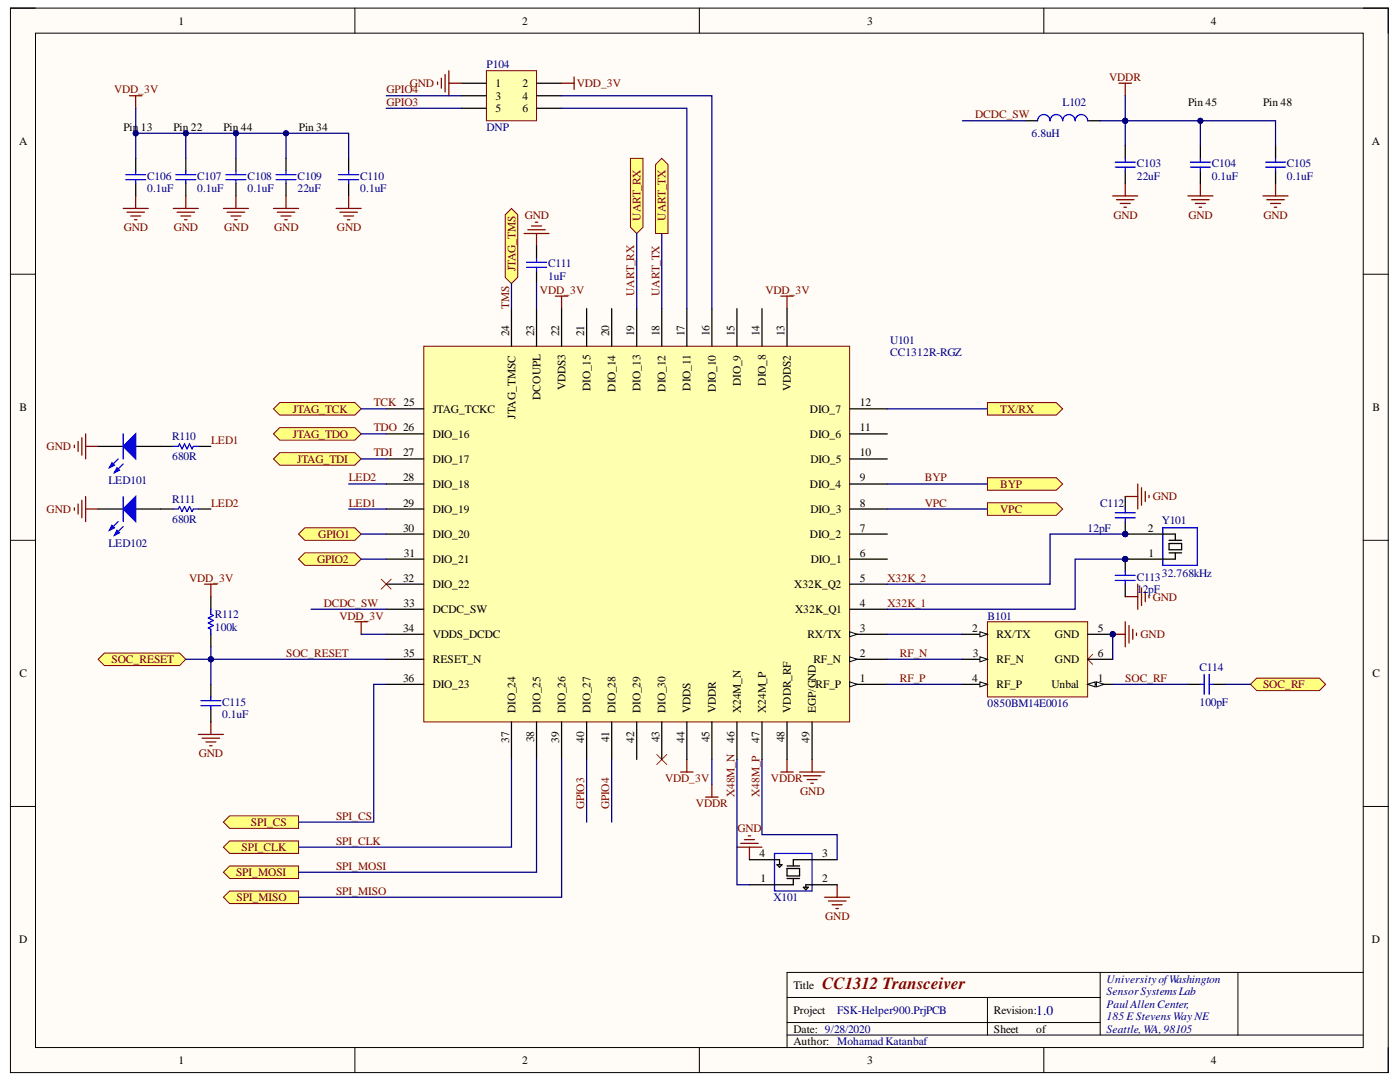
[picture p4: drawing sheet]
<svg xmlns="http://www.w3.org/2000/svg" width="279mm" height="216mm" viewBox="0 0 279 216" stroke-linecap="round" stroke-linejoin="round" font-family="sans-serif">
<defs><g id="words">
<text font-size="3.4" fill="#800000" x="164.1" y="197.3">CC1312 Transceiver</text>
<text font-size="2.7" fill="#000080" x="206.8" y="202.4">1.0</text>
<g font-size="2.3">
<text x="35.6" y="4.9">1</text>
<text x="104.2" y="4.9">2</text>
<text x="173.1" y="4.9">3</text>
<text x="241.7" y="4.9">4</text>
<text x="98.9" y="17.4">1</text>
<text x="104.3" y="17.4">2</text>
<text x="98.9" y="19.9">3</text>
<text x="98.9" y="22.4">5</text>
<text x="104.3" y="19.9">4</text>
<text x="104.3" y="22.4">6</text>
<text x="237.1" y="21.1">Pin 45</text>
<text x="252.1" y="21.1">Pin 48</text>
<text x="3.8" y="28.9">A</text>
<text x="24.6" y="26.1">Pin</text>
<text x="28.1" y="26.1">13</text>
<text x="34.6" y="26.1">Pin 22</text>
<text x="44.6" y="26.1">Pin 44</text>
<text x="59.6" y="26.1">Pin 34</text>
<text x="273.8" y="28.9">A</text>
<text x="101.6" y="67.1" transform="rotate(-90 101.6 67.1)">24</text>
<text x="106.6" y="67.1" transform="rotate(-90 106.6 67.1)">23</text>
<text x="111.6" y="67.1" transform="rotate(-90 111.6 67.1)">22</text>
<text x="116.6" y="67.1" transform="rotate(-90 116.6 67.1)">21</text>
<text x="121.6" y="67.1" transform="rotate(-90 121.6 67.1)">20</text>
<text x="126.5" y="67.1" transform="rotate(-90 126.5 67.1)">19</text>
<text x="131.6" y="67.1" transform="rotate(-90 131.6 67.1)">18</text>
<text x="136.6" y="67.1" transform="rotate(-90 136.6 67.1)">17</text>
<text x="141.6" y="67.1" transform="rotate(-90 141.6 67.1)">16</text>
<text x="146.6" y="67.1" transform="rotate(-90 146.6 67.1)">15</text>
<text x="151.6" y="67.1" transform="rotate(-90 151.6 67.1)">14</text>
<text x="156.6" y="67.1" transform="rotate(-90 156.6 67.1)">13</text>
<text x="112.8" y="77.9" transform="rotate(-90 112.8 77.9)">VDDS3</text>
<text x="137.8" y="78" transform="rotate(-90 137.8 78)">DIO_11</text>
<text x="147.9" y="77" transform="rotate(-90 147.9 77)">DIO_9</text>
<text x="152.8" y="77" transform="rotate(-90 152.8 77)">DIO_8</text>
<text x="3.9" y="82">B</text>
<text x="86.4" y="82.4">JTAG_TCKC</text>
<text x="102.9" y="83.5" transform="rotate(-90 102.9 83.5)">JTAG_TMSC</text>
<text x="107.8" y="79.8" transform="rotate(-90 107.8 79.8)">DCOUPL</text>
<text x="117.8" y="78" transform="rotate(-90 117.8 78)">DIO_15</text>
<text x="122.8" y="78.1" transform="rotate(-90 122.8 78.1)">DIO_14</text>
<text x="127.8" y="78" transform="rotate(-90 127.8 78)">DIO_13</text>
<text x="132.8" y="78.1" transform="rotate(-90 132.8 78.1)">DIO_12</text>
<text x="142.9" y="78.1" transform="rotate(-90 142.9 78.1)">DIO_10</text>
<text x="157.8" y="78" transform="rotate(-90 157.8 78)">VDDS2</text>
<text x="161.6" y="82.4">DIO_7</text>
<text x="171.6" y="81.1">12</text>
<text x="273.9" y="82">B</text>
<text x="86.4" y="87.4">DIO_16</text>
<text x="161.6" y="87.4">DIO_6</text>
<text x="171.6" y="86.1">11</text>
<text x="80.4" y="91.1">27</text>
<text x="86.4" y="92.3">DIO_17</text>
<text x="161.7" y="92.3">DIO_5</text>
<text x="171.6" y="91.1">10</text>
<text x="80.4" y="96.1">28</text>
<text x="80.4" y="101.1">29</text>
<text x="86.4" y="97.3">DIO_18</text>
<text x="161.6" y="97.3">DIO_4</text>
<text x="171.6" y="101.1">8</text>
<text x="171.6" y="96.1">9</text>
<text x="80.4" y="106.1">30</text>
<text x="86.4" y="102.3">DIO_19</text>
<text x="86.4" y="107.3">DIO_20</text>
<text x="161.6" y="107.3">DIO_2</text>
<text x="161.7" y="102.3">DIO_3</text>
<text x="171.6" y="106.1">7</text>
<text x="229.1" y="106.1">2</text>
<text x="80.6" y="111.1">31</text>
<text x="86.4" y="112.4">DIO_21</text>
<text x="161.8" y="112.4">DIO_1</text>
<text x="171.6" y="111.1">6</text>
<text x="229.2" y="111.1">1</text>
<text x="80.4" y="116.1">32</text>
<text x="86.4" y="117.4">DIO_22</text>
<text x="158.5" y="117.4">X32K_Q2</text>
<text x="171.6" y="116.1">5</text>
<text x="80.5" y="121.1">33</text>
<text x="86.4" y="122.4">DCDC_SW</text>
<text x="158.7" y="122.4">X32K_Q1</text>
<text x="171.6" y="121.1">4</text>
<text x="80.4" y="126.1">34</text>
<text x="80.5" y="131.1">35</text>
<text x="86.4" y="127.3">VDDS_DCDC</text>
<text x="161.1" y="127.3">RX/TX</text>
<text x="171.6" y="131.1">2</text>
<text x="171.6" y="126.1">3</text>
<text x="194" y="126.1">2</text>
<text x="194.1" y="131.1">3</text>
<text x="198.9" y="127.3">RX/TX</text>
<text x="210.5" y="127.3">GND</text>
<text x="219.1" y="126.1">5</text>
<text x="219.1" y="131.1">6</text>
<text x="3.9" y="135.1">C</text>
<text x="80.4" y="136.1">36</text>
<text x="86.4" y="132.3">RESET_N</text>
<text x="86.4" y="137.3">DIO_23</text>
<text x="162.3" y="132.3">RF_N</text>
<text x="162.7" y="137.3">RF_P</text>
<text x="171.6" y="136.1">1</text>
<text x="194" y="136.1">4</text>
<text x="198.9" y="132.3">RF_N</text>
<text x="198.9" y="137.3">RF_P</text>
<text x="209.9" y="137.3">Unbal</text>
<text x="210.5" y="132.3">GND</text>
<text x="219.1" y="136.1">1</text>
<text x="273.9" y="135.1">C</text>
<text x="102.9" y="142.3" transform="rotate(-90 102.9 142.3)">DIO_24</text>
<text x="107.8" y="142.3" transform="rotate(-90 107.8 142.3)">DIO_25</text>
<text x="112.8" y="142.3" transform="rotate(-90 112.8 142.3)">DIO_26</text>
<text x="117.8" y="142.3" transform="rotate(-90 117.8 142.3)">DIO_27</text>
<text x="122.8" y="142.3" transform="rotate(-90 122.8 142.3)">DIO_28</text>
<text x="127.8" y="142.3" transform="rotate(-90 127.8 142.3)">DIO_29</text>
<text x="132.8" y="142.3" transform="rotate(-90 132.8 142.3)">DIO_30</text>
<text x="137.8" y="142.3" transform="rotate(-90 137.8 142.3)">VDDS</text>
<text x="142.9" y="142.3" transform="rotate(-90 142.9 142.3)">VDDR</text>
<text x="147.9" y="142.3" transform="rotate(-90 147.9 142.3)">X24M_N</text>
<text x="152.8" y="142.3" transform="rotate(-90 152.8 142.3)">X24M_P</text>
<text x="157.8" y="142.3" transform="rotate(-90 157.8 142.3)">VDDR_RF</text>
<text x="162.8" y="142.3" transform="rotate(-90 162.8 142.3)">EGP/GND</text>
<text x="101.6" y="148.2" transform="rotate(-90 101.6 148.2)">37</text>
<text x="106.6" y="148.2" transform="rotate(-90 106.6 148.2)">38</text>
<text x="111.6" y="148.2" transform="rotate(-90 111.6 148.2)">39</text>
<text x="116.6" y="148.2" transform="rotate(-90 116.6 148.2)">40</text>
<text x="121.6" y="148.1" transform="rotate(-90 121.6 148.1)">41</text>
<text x="126.5" y="148.2" transform="rotate(-90 126.5 148.2)">42</text>
<text x="131.6" y="148.2" transform="rotate(-90 131.6 148.2)">43</text>
<text x="136.6" y="148.2" transform="rotate(-90 136.6 148.2)">44</text>
<text x="141.6" y="148.2" transform="rotate(-90 141.6 148.2)">45</text>
<text x="146.6" y="148.2" transform="rotate(-90 146.6 148.2)">46</text>
<text x="151.6" y="148.2" transform="rotate(-90 151.6 148.2)">47</text>
<text x="156.6" y="148.2" transform="rotate(-90 156.6 148.2)">48</text>
<text x="161.6" y="148.2" transform="rotate(-90 161.6 148.2)">49</text>
<text x="151.6" y="171.1">4</text>
<text x="164.1" y="171.1">3</text>
<text x="151.7" y="176.1">1</text>
<text x="164.1" y="176.1">2</text>
<text x="3.8" y="188.2">D</text>
<text x="273.8" y="188.2">D</text>
<text x="158.3" y="197.3">Title</text>
<text x="158.3" y="202.3">Project</text>
<text x="198.4" y="202.3">Revision:</text>
<text x="158.3" y="208.5">Author: MohamadKatanbaf</text>
<text x="158.3" y="206.1">Date: 9/28/2020</text>
<text x="198.4" y="206.1">Sheet</text>
<text x="206.8" y="206.1">of</text>
<text x="35.6" y="212.3">1</text>
<text x="104.2" y="212.3">2</text>
<text x="173.1" y="212.3">3</text>
<text x="241.7" y="212.3">4</text>
</g>
<g font-size="2.3" fill="#800000">
<text x="81.8" y="17.4">GND</text>
<text x="115.1" y="17.4">VDD_3V</text>
<text x="221.4" y="16.2">VDDR</text>
<text x="22.8" y="18.6">VDD_3V</text>
<text x="77.1" y="21.1">GPIO3</text>
<text x="77.1" y="18.6">GPIO4</text>
<text x="194.6" y="23.6">DCDC_SW</text>
<text x="24.7" y="46.1">GND</text>
<text x="34.7" y="46.1">GND</text>
<text x="44.7" y="46.1">GND</text>
<text x="54.7" y="46.1">GND</text>
<text x="67.2" y="46.1">GND</text>
<text x="104.7" y="43.6">GND</text>
<text x="127.8" y="44.1" transform="rotate(-90 127.8 44.1)">UART_RX</text>
<text x="132.8" y="44.1" transform="rotate(-90 132.8 44.1)">UART_TX</text>
<text x="222.2" y="43.6">GND</text>
<text x="237.2" y="43.6">GND</text>
<text x="252.2" y="43.6">GND</text>
<text x="102.9" y="54.1" transform="rotate(-90 102.9 54.1)">JTAG_TMS</text>
<text x="107.8" y="58.6">VDD_3V</text>
<text x="126.5" y="59.1" transform="rotate(-90 126.5 59.1)">UART_RX</text>
<text x="131.6" y="59.1" transform="rotate(-90 131.6 59.1)">UART_TX</text>
<text x="152.8" y="58.6">VDD_3V</text>
<text x="101.6" y="61.6" transform="rotate(-90 101.6 61.6)">TMS</text>
<text x="58.4" y="82.4">JTAG_TCK</text>
<text x="74.6" y="81.1">TCK 25</text>
<text x="199.6" y="82.4">TX/RX</text>
<text x="9.3" y="89.9">GND</text>
<text x="42.1" y="88.6">LED1</text>
<text x="58.4" y="87.4">JTAG_TDO</text>
<text x="74.6" y="86.1">TDO 26</text>
<text x="59.3" y="92.3">JTAG_TDI</text>
<text x="74.6" y="91.1">TDI</text>
<text x="42.1" y="101.1">LED2</text>
<text x="69.6" y="96.1">LED2</text>
<text x="69.6" y="101.1">LED1</text>
<text x="184.6" y="96.1">BYP</text>
<text x="184.6" y="101.1">VPC</text>
<text x="199.6" y="97.3">BYP</text>
<text x="230.1" y="99.9">GND</text>
<text x="9.3" y="102.3">GND</text>
<text x="63.5" y="107.3">GPIO1</text>
<text x="199.6" y="102.3">VPC</text>
<text x="63.3" y="112.4">GPIO2</text>
<text x="37.7" y="116.1">VDD_3V</text>
<text x="177.1" y="116.1">X32K_2</text>
<text x="230.1" y="119.8">GND</text>
<text x="64.6" y="121.1">DCDC_SW</text>
<text x="67.8" y="123.6">VDD_3V</text>
<text x="177.1" y="121.1">X32K_1</text>
<text x="57.1" y="131.1">SOC_RESET</text>
<text x="179.6" y="131.1">RF_N</text>
<text x="227.6" y="127.3">GND</text>
<text x="22.2" y="132.3">SOC_RESET</text>
<text x="179.6" y="136.1">RF_P</text>
<text x="224.6" y="136.1">SOC_RF</text>
<text x="252.1" y="137.3">SOC_RF</text>
<text x="39.7" y="151.1">GND</text>
<text x="116.6" y="161.5" transform="rotate(-90 116.6 161.5)">GPIO3</text>
<text x="121.6" y="161.5" transform="rotate(-90 121.6 161.5)">GPIO4</text>
<text x="132.7" y="156.1">VDD_3V</text>
<text x="138.9" y="161.1">VDDR</text>
<text x="146.6" y="159.1" transform="rotate(-90 146.6 159.1)">X48M_N</text>
<text x="151.6" y="159.1" transform="rotate(-90 151.6 159.1)">X48M_P</text>
<text x="153.9" y="156.1">VDDR</text>
<text x="159.7" y="158.6">GND</text>
<text x="50.1" y="164.8">SPI_CS</text>
<text x="67.1" y="163.5">SPI_CS</text>
<text x="147.2" y="166.1">GND</text>
<text x="48.2" y="169.8">SPI_CLK</text>
<text x="67.1" y="168.6">SPI_CLK</text>
<text x="67.1" y="173.6">SPI_MOSI</text>
<text x="47.1" y="174.8">SPI_MOSI</text>
<text x="47.2" y="179.8">SPI_MISO</text>
<text x="67.1" y="178.6">SPI_MISO</text>
<text x="164.7" y="183.6">GND</text>
</g>
<g font-size="2.3" fill="#000080">
<text x="97.1" y="13.6">P104</text>
<text x="212.1" y="21.1">L102</text>
<text x="97.1" y="26.1">DNP</text>
<text x="205.9" y="27.4">6.8uH</text>
<text x="29.4" y="35.9">C106</text>
<text x="39.3" y="35.9">C107</text>
<text x="49.4" y="35.9">C108</text>
<text x="59.4" y="35.9">C109</text>
<text x="71.9" y="35.9">C110</text>
<text x="226.9" y="35.9">22uF</text>
<text x="226.9" y="33.4">C103</text>
<text x="241.8" y="35.9">0.1uF</text>
<text x="241.8" y="33.4">C104</text>
<text x="256.8" y="35.9">0.1uF</text>
<text x="256.8" y="33.4">C105</text>
<text x="29.4" y="38.4">0.1uF</text>
<text x="39.3" y="38.4">0.1uF</text>
<text x="49.4" y="38.4">0.1uF</text>
<text x="59.4" y="38.4">22uF</text>
<text x="71.9" y="38.4">0.1uF</text>
<text x="109.4" y="53.4">C111</text>
<text x="109.4" y="55.9">1uF</text>
<text x="177.6" y="68.6">U101</text>
<text x="177.6" y="71.1">CC1312R-RGZ</text>
<text x="34.3" y="87.9">R110</text>
<text x="34.3" y="91.8">680R</text>
<text x="21.7" y="96.6">LED101</text>
<text x="34.3" y="100.4">R111</text>
<text x="219.6" y="101.1">C112</text>
<text x="34.3" y="104.3">680R</text>
<text x="217" y="106.1">12pF</text>
<text x="231.9" y="104.6">Y101</text>
<text x="21.7" y="109.1">LED102</text>
<text x="226.9" y="118.4">1</text>
<text x="226.9" y="115.8">C113</text>
<text x="228" y="118.4">2pF</text>
<text x="231.9" y="115.1">32.768kHz</text>
<text x="42.9" y="125.8">100k</text>
<text x="42.9" y="123.4">R112</text>
<text x="197.1" y="123.6">B101</text>
<text x="239.4" y="133.9">C114</text>
<text x="44.3" y="143.3">0.1uF</text>
<text x="44.3" y="140.8">C115</text>
<text x="197.1" y="141">0850BM14E0016</text>
<text x="239.4" y="140.8">100pF</text>
<text x="154.4" y="179.8">X101</text>
<text x="220.9" y="196.1">UniversityofWashington</text>
<text x="167.1" y="202.3">FSK-Helper900.PrjPCB</text>
<text x="220.9" y="198.5">SensorSystemsLab</text>
<text x="220.9" y="201.1">PaulAllenCenter,</text>
<text x="220.9" y="203.5">185 E Stevens WayNE</text>
<text x="220.9" y="206.1">Seattle, WA,98105</text>
</g>
</g></defs>
<path d="M2.1 1.6h275v212.4h-275z" fill-rule="evenodd" fill="#fffcf8"/>
<path d="M2.1 1.6h275v212.4h-275z" fill="none" stroke="#000" stroke-width=".2"/>
<path d="M7.1 6.6h265v202.4h-265z" fill-rule="evenodd" fill="#fffcf8"/>
<g fill="none" stroke="#000" stroke-width=".2">
<path d="M2.1 1.6h5M7.1 6.6h265v202.4h-265zM70.8 1.6v5M139.6 1.6v5M208.3 1.6v5M272.1 1.6h5v5M2.1 54.7h5M272.1 54.7h5M2.1 107.8h5M272.1 107.8h5M2.1 160.9h5M272.1 160.9h5"/>
<path d="M157.1 199h62.5M197.1 199v7.5M219.6 194v12.5M247.1 194v12.5M272.1 194h-115v15M70.8 209v5M139.6 209v5M157.1 206.5h115M157.1 204h62.5M208.3 209v5M277.1 209v5"/>
</g>
<g fill="none" stroke="#800000" stroke-width=".25">
<path d="M25.8 19.1h2.5M27.1 19.1v2.5M223.3 16.6h2.5M224.6 16.6v2.5M27.1 39.1v2.5M37.1 39.1v2.5M47.1 39.1v2.5M57.1 39.1v2.5M69.6 39.1v2.5M222.1 39.1h5M222.8 39.8h3.5M224.6 36.6v2.5"/>
<path d="M237.1 39.1h5M237.8 39.8h3.5M239.6 36.6v2.5M252.1 39.1h5M252.8 39.8h3.5M254.6 36.6v2.5M24.6 41.6h5M25.3 42.3h3.5M26.1 43.1h2M26.8 43.8h.5M34.6 41.6h5M35.3 42.3h3.5"/>
<path d="M36.1 43.1h2M36.8 43.8h.5M44.6 41.6h5M45.3 42.3h3.5M46.1 43.1h2M46.8 43.8h.5M54.6 41.6h5M55.3 42.3h3.5M56.1 43.1h2M56.8 43.8h.5M67.1 41.6h5M67.8 42.3h3.5"/>
<path d="M68.6 43.1h2M69.3 43.8h.5M110.8 59.1h2.5M112.1 59.1v2.5M155.8 59.1h2.5M157.1 59.1v2.5M223.6 40.6h2M224.3 41.4h.5M238.6 40.6h2M239.3 41.4h.5M253.6 40.6h2M254.3 41.4h.5"/>
<path d="M40.8 116.6h2.5M42.1 116.6v2.5M70.8 124.1h2.5M72.1 124.1v2.5M39.6 146.5h5M40.3 147.3h3.5M41.1 148.1h2M41.8 148.8h.5M42.1 144.1v2.4M135.8 154h2.5M137.1 151.5v2.5M140.8 159h2.5"/>
<path d="M142.1 156.5v2.5M155.8 154h2.5M157.1 151.5v2.5"/>
</g>
<path d="M57.1 31.6v2.5M57.1 36.6v2.5M42.1 119.1v2.5M42.1 126.6v2.5" fill="none" stroke="#000" stroke-width=".25"/>
<path d="M55.1 34.8h4M55.1 35.8h4M57.1 34.1v.7M57.1 35.8v.8M42.1 121.6v1l.5 .2-1 .5 1 .5-1 .5 1 .5-1 .5 .5 .3v1" fill="none" stroke="#00f" stroke-width=".25"/>
<circle cx="224.6" cy="111.6" r=".5" fill="#000080"/>
<circle cx="224.6" cy="111.6" r=".5" fill="none" stroke="#000080" stroke-width=".2"/>
<circle cx="224.6" cy="106.6" r=".5" fill="#000080"/>
<circle cx="224.6" cy="106.6" r=".5" fill="none" stroke="#000080" stroke-width=".2"/>
<path d="M232.1 105.3h6.8v7.5h-6.8z" fill="none" stroke="#00f" stroke-width=".25"/>
<path d="M232.1 106.6h2.5v1.2M233.3 107.8h2.5M233.3 110.3h2.5M233.3 108.4h2.5v1.3h-2.5zM234.6 110.3v1.3h-10" fill="none" stroke="#000" stroke-width=".25"/>
<circle cx="224.6" cy="111.6" r=".5" fill="#000080"/>
<circle cx="224.6" cy="111.6" r=".5" fill="none" stroke="#000080" stroke-width=".2"/>
<path d="M224.6 106.6h7.5" fill="none" stroke="#000" stroke-width=".25"/>
<circle cx="224.6" cy="106.6" r=".5" fill="#000080"/>
<circle cx="224.6" cy="106.6" r=".5" fill="none" stroke="#000080" stroke-width=".2"/>
<circle cx="224.6" cy="106.6" r=".5" fill="#000080"/>
<circle cx="224.6" cy="106.6" r=".5" fill="none" stroke="#000080" stroke-width=".2"/>
<path d="M224.6 99.1v2.5M224.6 104.1v2.5" fill="none" stroke="#000" stroke-width=".25"/>
<circle cx="224.6" cy="106.6" r=".5" fill="#000080"/>
<circle cx="224.6" cy="106.6" r=".5" fill="none" stroke="#000080" stroke-width=".2"/>
<path d="M105.1 53.3h4M105.1 52.3h4M107.1 51.6v.7M107.1 53.3v.8M222.6 103.3h4M222.6 102.3h4M224.6 101.6v.7M224.6 103.3v.8" fill="none" stroke="#00f" stroke-width=".25"/>
<g fill="none" stroke="#800000" stroke-width=".25">
<path d="M104.6 46.6h5M105.3 45.8h3.5M106.1 45.1h2M106.8 44.3h.5M107.1 46.6v2.5M224.6 99.1h2.5M227.1 96.6v5M227.8 97.3v3.5M228.6 98.1v2M229.3 98.8v.5M224.6 119.1h2.5M227.1 116.6v5"/>
<path d="M227.8 117.3v3.5M228.6 118.1v2M229.3 118.8v.5M159.6 154h5M160.3 154.8h3.5M161.1 155.5h2M161.8 156.3h.5M162.1 151.5v2.5M147.1 169h5M147.8 168.3h3.5M148.6 167.5h2M149.3 166.8h.5"/>
<path d="M149.6 169v2.5M164.6 179h5M165.3 179.8h3.5M167.1 176.5v2.5M166.1 180.5h2M166.8 181.3h.5"/>
</g>
<path d="M107.1 49.1v2.5M107.1 54.1v2.5" fill="none" stroke="#000" stroke-width=".25"/>
<path d="M44.6 164l1.2-1.2h13.8v2.5h-13.8z" fill-rule="evenodd" fill="#ffff80"/>
<path d="M44.6 164l1.2-1.2h13.8v2.5h-13.8z" fill="none" stroke="#800000" stroke-width=".2"/>
<path d="M102.1 41.6l1.2 1.2v12.5l-1.2 1.3-1.3-1.3v-12.5z" fill-rule="evenodd" fill="#ffff80"/>
<path d="M102.1 41.6l1.2 1.2v12.5l-1.2 1.3-1.3-1.3v-12.5z" fill="none" stroke="#800000" stroke-width=".2"/>
<path d="M55.8 80.3h15l1.3 1.3-1.3 1.2h-15l-1.2-1.2z" fill-rule="evenodd" fill="#ffff80"/>
<path d="M55.8 80.3h15l1.3 1.3-1.3 1.2h-15l-1.2-1.2z" fill="none" stroke="#800000" stroke-width=".2"/>
<path d="M54.6 86.6l1.2-1.3h15l1.3 1.3-1.3 1.2h-15z" fill-rule="evenodd" fill="#ffff80"/>
<path d="M54.6 86.6l1.2-1.3h15l1.3 1.3-1.3 1.2h-15z" fill="none" stroke="#800000" stroke-width=".2"/>
<path d="M54.6 91.6l1.2-1.3h15l1.3 1.3-1.3 1.2h-15z" fill-rule="evenodd" fill="#ffff80"/>
<path d="M54.6 91.6l1.2-1.3h15l1.3 1.3-1.3 1.2h-15z" fill="none" stroke="#800000" stroke-width=".2"/>
<path d="M45.8 172.8h13.8v2.5h-13.8l-1.2-1.3z" fill-rule="evenodd" fill="#ffff80"/>
<path d="M45.8 172.8h13.8v2.5h-13.8l-1.2-1.3z" fill="none" stroke="#800000" stroke-width=".2"/>
<path d="M44.6 179l1.2-1.2h13.8v2.5h-13.8z" fill-rule="evenodd" fill="#ffff80"/>
<path d="M44.6 179l1.2-1.2h13.8v2.5h-13.8z" fill="none" stroke="#800000" stroke-width=".2"/>
<path d="M44.6 169l1.2-1.2h13.8v2.5h-13.8z" fill-rule="evenodd" fill="#ffff80"/>
<path d="M44.6 169l1.2-1.2h13.8v2.5h-13.8z" fill="none" stroke="#800000" stroke-width=".2"/>
<path d="M222.1 126.6h2.5M224.6 124.1v5M225.3 124.8v3.5M226.1 125.6v2M226.8 126.3v.5" fill="none" stroke="#800000" stroke-width=".25"/>
<circle cx="222.1" cy="126.6" r=".5" fill="#000080"/>
<circle cx="222.1" cy="126.6" r=".5" fill="none" stroke="#000080" stroke-width=".2"/>
<path d="M249.6 136.6l1.2-1.3h12.5l1.3 1.3-1.3 1.2h-12.5z" fill-rule="evenodd" fill="#ffff80"/>
<path d="M249.6 136.6l1.2-1.3h12.5l1.3 1.3-1.3 1.2h-12.5z" fill="none" stroke="#800000" stroke-width=".2"/>
<path d="M19.6 131.6l1.2-1.3h15l1.3 1.3-1.3 1.2h-15z" fill-rule="evenodd" fill="#ffff80"/>
<path d="M19.6 131.6l1.2-1.3h15l1.3 1.3-1.3 1.2h-15z" fill="none" stroke="#800000" stroke-width=".2"/>
<path d="M224.6 29.1v2.5M224.6 34.1v2.5M19.6 101.6h5M27.1 101.6h5" fill="none" stroke="#000" stroke-width=".25"/>
<path d="M222.6 32.4h4M222.6 33.3h4M224.6 31.6v.8M224.6 33.3v.8" fill="none" stroke="#00f" stroke-width=".25"/>
<path d="M76.1 115.6l2 2M78.1 115.6l-2 2M131.1 150.5l2 2M133.1 150.5l-2 2" fill="none" stroke="#f00" stroke-width=".2"/>
<path d="M24.6 101.6l2.5-2.5v5z" fill="#00f"/>
<path d="M23.6 104.1l-1.8 1.7M24.6 101.6l2.5-2.5v5zM24.6 105.1l-1.8 1.7" fill="none" stroke="#00f" stroke-width=".25"/>
<path d="M22.3 104.8l.5 .5-1 .5z" fill="#00f"/>
<path d="M22.3 104.8l.5 .5-1 .5z" fill="none" stroke="#00f" stroke-width=".25"/>
<path d="M23.3 105.8l.5 .5-1 .5z" fill="#00f"/>
<path d="M24.6 99.1v5M23.3 105.8l.5 .5-1 .5z" fill="none" stroke="#00f" stroke-width=".25"/>
<path d="M16.3 99.8v3.5M17.1 99.1v5M14.8 101.3v.5M15.6 100.6v2M17.1 101.6h2.5" fill="none" stroke="#800000" stroke-width=".25"/>
<path d="M19.6 89.1h5M27.1 89.1h5" fill="none" stroke="#000" stroke-width=".25"/>
<path d="M24.6 89.1l2.5-2.5v5z" fill="#00f"/>
<path d="M23.6 91.6l-1.8 1.7M24.6 89.1l2.5-2.5v5zM24.6 92.6l-1.8 1.7" fill="none" stroke="#00f" stroke-width=".25"/>
<path d="M22.3 92.3l.5 .5-1 .5z" fill="#00f"/>
<path d="M22.3 92.3l.5 .5-1 .5z" fill="none" stroke="#00f" stroke-width=".25"/>
<path d="M23.3 93.3l.5 .5-1 .5z" fill="#00f"/>
<g fill="none" stroke="#00f" stroke-width=".25">
<path d="M25.1 34.8h4M25.1 35.8h4M27.1 34.1v.7M27.1 35.8v.8M35.1 34.8h4M35.1 35.8h4M37.1 34.1v.7M37.1 35.8v.8M45.1 34.8h4M45.1 35.8h4M47.1 34.1v.7M47.1 35.8v.8"/>
<path d="M67.6 34.8h4M67.6 35.8h4M69.6 34.1v.7M69.6 35.8v.8M237.6 32.4h4M237.6 33.3h4M239.6 31.6v.8M239.6 33.3v.8M252.6 32.4h4M252.6 33.3h4M254.6 31.6v.8M254.6 33.3v.8"/>
<path d="M23.3 93.3l.5 .5-1 .5zM24.6 86.6v5M34.6 101.6h1l.2-.5 .5 1 .5-1 .5 1 .5-1 .5 1 .3-.5h1M40.1 139.8h4M42.1 139.1v.7M40.1 140.8h4M42.1 140.8v.8"/>
</g>
<path d="M14.8 88.8v.5M15.6 88.1v2M16.3 87.3v3.5M17.1 86.6v5M17.1 89.1h2.5" fill="none" stroke="#800000" stroke-width=".25"/>
<g fill="none" stroke="#000" stroke-width=".25">
<path d="M27.1 31.6v2.5M27.1 36.6v2.5M37.1 31.6v2.5M37.1 36.6v2.5M47.1 31.6v2.5M47.1 36.6v2.5M69.6 31.6v2.5M69.6 36.6v2.5M239.6 29.1v2.5M239.6 34.1v2.5M254.6 29.1v2.5M254.6 34.1v2.5"/>
<path d="M32.1 101.6h2.5M39.6 101.6h2.5M42.1 136.6v2.5M42.1 141.6v2.5"/>
</g>
<circle cx="224.6" cy="111.6" r=".5" fill="#000080"/>
<circle cx="224.6" cy="111.6" r=".5" fill="none" stroke="#000080" stroke-width=".2"/>
<path d="M224.6 111.6v2.5M224.6 116.6v2.5" fill="none" stroke="#000" stroke-width=".25"/>
<circle cx="224.6" cy="111.6" r=".5" fill="#000080"/>
<circle cx="224.6" cy="111.6" r=".5" fill="none" stroke="#000080" stroke-width=".2"/>
<path d="M222.6 114.8h4M222.6 115.8h4M224.6 114.1v.7M224.6 115.8v.8" fill="none" stroke="#00f" stroke-width=".25"/>
<path d="M125.8 31.6h2.5v13.7l-1.2 1.3-1.3-1.3z" fill-rule="evenodd" fill="#ffff80"/>
<path d="M125.8 31.6h2.5v13.7l-1.2 1.3-1.3-1.3z" fill="none" stroke="#800000" stroke-width=".2"/>
<path d="M130.8 32.8l1.3-1.2 1.2 1.2v13.8h-2.5z" fill-rule="evenodd" fill="#ffff80"/>
<path d="M130.8 32.8l1.3-1.2 1.2 1.2v13.8h-2.5z" fill="none" stroke="#800000" stroke-width=".2"/>
<path d="M216.1 130.6l2 2M218.1 130.6l-2 2" fill="none" stroke="#f00" stroke-width=".2"/>
<path d="M32.1 89.1h2.5M39.6 89.1h2.5" fill="none" stroke="#000" stroke-width=".25"/>
<path d="M34.6 89.1h1l.2-.5 .5 1 .5-1 .5 1 .5-1 .5 1 .3-.5h1" fill="none" stroke="#00f" stroke-width=".25"/>
<path d="M197.1 80.3h13.7l1.3 1.3-1.3 1.2h-13.7z" fill-rule="evenodd" fill="#ffff80"/>
<path d="M197.1 80.3h13.7l1.3 1.3-1.3 1.2h-13.7z" fill="none" stroke="#800000" stroke-width=".2"/>
<path d="M204.6 24.1h2.5M217.1 24.1h2.5" fill="none" stroke="#000" stroke-width=".25"/>
<path d="M207.1 24.1a1.25 1.25 0 0 1 1.2-1.2 1.25 1.25 0 0 1 1.3 1.2 1.25 1.25 0 0 1 1.2-1.2 1.25 1.25 0 0 1 1.3 1.2 1.25 1.25 0 0 1 1.2-1.2 1.25 1.25 0 0 1 1.3 1.2 1.25 1.25 0 0 1 1.2-1.2 1.25 1.25 0 0 1 1.3 1.2" fill="none" stroke="#00f" stroke-width=".25"/>
<path d="M84.6 69.1h85v75h-85z" fill-rule="evenodd" fill="#ffffb0"/>
<path d="M84.6 69.1h85v75h-85z" fill="none" stroke="#800000" stroke-width=".2"/>
<path d="M169.6 136.6h7.5" fill="none" stroke="#000" stroke-width=".25"/>
<path d="M169.6 136.1l1.5 .5-1.5 .5z" fill="#f8fcff"/>
<path d="M169.6 136.1l1.5 .5-1.5 .5z" fill="none" stroke="#000" stroke-width=".2"/>
<path d="M169.6 131.6h7.5" fill="none" stroke="#000" stroke-width=".25"/>
<path d="M169.6 131.1l1.5 .5-1.5 .5z" fill="#f8fcff"/>
<path d="M169.6 131.1l1.5 .5-1.5 .5z" fill="none" stroke="#000" stroke-width=".2"/>
<path d="M169.6 116.6h7.5M169.6 121.6h7.5M169.6 126.6h7.5" fill="none" stroke="#000" stroke-width=".25"/>
<path d="M169.6 126.1l1.5 .5-1.5 .5z" fill="#f8fcff"/>
<path d="M169.6 126.1l1.5 .5-1.5 .5z" fill="none" stroke="#000" stroke-width=".2"/>
<g fill="none" stroke="#000" stroke-width=".25">
<path d="M102.1 61.6v7.5M107.1 61.6v7.5M112.1 61.6v7.5M117.1 61.6v7.5M122.1 61.6v7.5M127.1 61.6v7.5M132.1 61.6v7.5M137.1 61.6v7.5M142.1 61.6v7.5M147.1 61.6v7.5M152.1 61.6v7.5M157.1 61.6v7.5"/>
<path d="M77.1 96.6h7.5M77.1 86.6h7.5M77.1 81.6h7.5M77.1 91.6h7.5M169.6 96.6h7.5M169.6 91.6h7.5M169.6 86.6h7.5M169.6 81.6h7.5M77.1 111.6h7.5M77.1 106.6h7.5M77.1 101.6h7.5M77.1 116.6h7.5"/>
<path d="M169.6 111.6h7.5M169.6 106.6h7.5M169.6 101.6h7.5M77.1 121.6h7.5M77.1 126.6h7.5M77.1 131.6h7.5M77.1 136.6h7.5M102.1 144.1v7.4M107.1 144.1v7.4M112.1 144.1v7.4M117.1 144.1v7.4M122.1 144.1v7.4"/>
<path d="M127.1 144.1v7.4M132.1 144.1v7.4M137.1 144.1v7.4M142.1 144.1v7.4M147.1 144.1v7.4M152.1 144.1v7.4M157.1 144.1v7.4M162.1 144.1v7.4M149.6 171.5h6v1M155.1 172.5h1l-.5 .5zM157.1 173.3h2.5v1.5h-2.5zM157.1 172.8h2.5"/>
<path d="M157.1 175.3h2.5M158.3 175.3v1.2h-8.7M160.3 177h1l-.5 .5zM167.1 176.5h-6.3v.5M167.1 171.5h-8.8v1.3"/>
</g>
<path d="M154.6 170.3h7.5v7.5h-7.5z" fill="none" stroke="#00f" stroke-width=".25"/>
<circle cx="222.1" cy="126.6" r=".5" fill="#000080"/>
<circle cx="222.1" cy="126.6" r=".5" fill="none" stroke="#000080" stroke-width=".2"/>
<path d="M197.1 124.1h20v15h-20z" fill-rule="evenodd" fill="#ffffb0"/>
<path d="M197.1 124.1h20v15h-20z" fill="none" stroke="#800000" stroke-width=".2"/>
<path d="M217.1 136.6h5" fill="none" stroke="#000" stroke-width=".25"/>
<path d="M217.1 136.6l1.5-.5v1z" fill="#f8fcff"/>
<path d="M217.1 136.6l1.5-.5v1z" fill="none" stroke="#000" stroke-width=".2"/>
<path d="M218.8 136.1l1.5 .5-1.5 .5z" fill="#f8fcff"/>
<path d="M218.8 136.1l1.5 .5-1.5 .5z" fill="none" stroke="#000" stroke-width=".2"/>
<path d="M192.1 126.6h5" fill="none" stroke="#000" stroke-width=".25"/>
<path d="M195.6 126.1l1.5 .5-1.5 .5z" fill="#f8fcff"/>
<path d="M195.6 126.1l1.5 .5-1.5 .5z" fill="none" stroke="#000" stroke-width=".2"/>
<path d="M192.1 131.6h5" fill="none" stroke="#000" stroke-width=".25"/>
<path d="M195.6 131.1l1.5 .5-1.5 .5z" fill="#f8fcff"/>
<path d="M195.6 131.1l1.5 .5-1.5 .5z" fill="none" stroke="#000" stroke-width=".2"/>
<path d="M192.1 136.6h5" fill="none" stroke="#000" stroke-width=".25"/>
<path d="M195.6 136.1l1.5 .5-1.5 .5z" fill="#f8fcff"/>
<path d="M195.6 136.1l1.5 .5-1.5 .5z" fill="none" stroke="#000" stroke-width=".2"/>
<path d="M217.1 126.6h5" fill="none" stroke="#000" stroke-width=".25"/>
<circle cx="222.1" cy="126.6" r=".5" fill="#000080"/>
<circle cx="222.1" cy="126.6" r=".5" fill="none" stroke="#000080" stroke-width=".2"/>
<path d="M217.1 131.6h5M237.1 136.6h2.5M242.1 136.6h2.5" fill="none" stroke="#000" stroke-width=".25"/>
<path d="M239.6 136.6h.7M240.3 134.6v4M241.3 134.6v4M241.3 136.6h.8" fill="none" stroke="#00f" stroke-width=".25"/>
<path d="M197.1 95.3h13.7l1.3 1.3-1.3 1.2h-13.7z" fill-rule="evenodd" fill="#ffff80"/>
<path d="M197.1 95.3h13.7l1.3 1.3-1.3 1.2h-13.7z" fill="none" stroke="#800000" stroke-width=".2"/>
<path d="M197.1 100.3h13.7l1.3 1.3-1.3 1.2h-13.7z" fill-rule="evenodd" fill="#ffff80"/>
<path d="M197.1 100.3h13.7l1.3 1.3-1.3 1.2h-13.7z" fill="none" stroke="#800000" stroke-width=".2"/>
<path d="M59.6 106.6l1.2-1.3h10l1.3 1.3-1.3 1.2h-10z" fill-rule="evenodd" fill="#ffff80"/>
<path d="M59.6 106.6l1.2-1.3h10l1.3 1.3-1.3 1.2h-10z" fill="none" stroke="#800000" stroke-width=".2"/>
<path d="M60.8 110.3h10l1.3 1.3-1.3 1.2h-10l-1.2-1.2z" fill-rule="evenodd" fill="#ffff80"/>
<path d="M60.8 110.3h10l1.3 1.3-1.3 1.2h-10l-1.2-1.2z" fill="none" stroke="#800000" stroke-width=".2"/>
<path d="M97.1 14.1h10v10h-10z" fill-rule="evenodd" fill="#ffffb0"/>
<path d="M97.1 14.1h10v10h-10z" fill="none" stroke="#800000" stroke-width=".2"/>
<path d="M92.1 16.6h5M92.1 19.1h5M107.1 16.6h5M107.1 19.1h5M92.1 21.6h5M107.1 21.6h5" fill="none" stroke="#000" stroke-width=".25"/>
<path d="M87.3 16.4v.5M88.1 15.6v2M88.8 14.9v3.5M89.6 14.1v5M89.6 16.6h2.5M112.1 16.6h2.5M114.6 15.4v2.5" fill="none" stroke="#800000" stroke-width=".25"/>
<path d="M224.6 24.1v5M62.1 121.6h15M142.1 151.5v5" fill="none" stroke="#000080" stroke-width=".25"/>
<circle cx="224.6" cy="24.1" r=".5" fill="#000080"/>
<circle cx="224.6" cy="24.1" r=".5" fill="none" stroke="#000080" stroke-width=".2"/>
<path d="M239.6 24.1v5" fill="none" stroke="#000080" stroke-width=".25"/>
<circle cx="239.6" cy="24.1" r=".5" fill="#000080"/>
<circle cx="239.6" cy="24.1" r=".5" fill="none" stroke="#000080" stroke-width=".2"/>
<path d="M37.1 26.6v5M192.1 24.1h12.5" fill="none" stroke="#000080" stroke-width=".25"/>
<circle cx="37.1" cy="26.6" r=".5" fill="#000080"/>
<circle cx="37.1" cy="26.6" r=".5" fill="none" stroke="#000080" stroke-width=".2"/>
<path d="M47.1 26.6v5" fill="none" stroke="#000080" stroke-width=".25"/>
<circle cx="47.1" cy="26.6" r=".5" fill="#000080"/>
<circle cx="47.1" cy="26.6" r=".5" fill="none" stroke="#000080" stroke-width=".2"/>
<path d="M57.1 31.6v-5h12.5v5" fill="none" stroke="#000080" stroke-width=".25"/>
<circle cx="57.1" cy="26.6" r=".5" fill="#000080"/>
<circle cx="57.1" cy="26.6" r=".5" fill="none" stroke="#000080" stroke-width=".2"/>
<path d="M224.6 19.1v5" fill="none" stroke="#000080" stroke-width=".25"/>
<circle cx="224.6" cy="24.1" r=".5" fill="#000080"/>
<circle cx="224.6" cy="24.1" r=".5" fill="none" stroke="#000080" stroke-width=".2"/>
<path d="M27.1 21.6v5" fill="none" stroke="#000080" stroke-width=".25"/>
<circle cx="27.1" cy="26.6" r=".5" fill="#000080"/>
<circle cx="27.1" cy="26.6" r=".5" fill="none" stroke="#000080" stroke-width=".2"/>
<path d="M42.1 131.6h35M72.1 126.6h5" fill="none" stroke="#000080" stroke-width=".25"/>
<circle cx="42.1" cy="131.6" r=".5" fill="#000080"/>
<circle cx="42.1" cy="131.6" r=".5" fill="none" stroke="#000080" stroke-width=".2"/>
<path d="M102.1 56.6v5M107.1 56.6v5M72.1 81.6h5M72.1 86.6h5M72.1 91.6h5M37.1 131.6h5M147.1 151.6v24.9h2.5M152.1 151.5v15h15v5" fill="none" stroke="#000080" stroke-width=".25"/>
<circle cx="42.1" cy="131.6" r=".5" fill="#000080"/>
<circle cx="42.1" cy="131.6" r=".5" fill="none" stroke="#000080" stroke-width=".2"/>
<path d="M224.6 111.6h-10v10h-37.5" fill="none" stroke="#000080" stroke-width=".25"/>
<circle cx="224.6" cy="111.6" r=".5" fill="#000080"/>
<circle cx="224.6" cy="111.6" r=".5" fill="none" stroke="#000080" stroke-width=".2"/>
<path d="M224.6 106.6h-15v10h-32.5" fill="none" stroke="#000080" stroke-width=".25"/>
<circle cx="224.6" cy="106.6" r=".5" fill="#000080"/>
<circle cx="224.6" cy="106.6" r=".5" fill="none" stroke="#000080" stroke-width=".2"/>
<path d="M219.6 24.1h35v5" fill="none" stroke="#000080" stroke-width=".25"/>
<circle cx="224.6" cy="24.1" r=".5" fill="#000080"/>
<circle cx="224.6" cy="24.1" r=".5" fill="none" stroke="#000080" stroke-width=".2"/>
<circle cx="239.6" cy="24.1" r=".5" fill="#000080"/>
<circle cx="239.6" cy="24.1" r=".5" fill="none" stroke="#000080" stroke-width=".2"/>
<path d="M57.1 26.6h-30v5" fill="none" stroke="#000080" stroke-width=".25"/>
<circle cx="27.1" cy="26.6" r=".5" fill="#000080"/>
<circle cx="27.1" cy="26.6" r=".5" fill="none" stroke="#000080" stroke-width=".2"/>
<circle cx="37.1" cy="26.6" r=".5" fill="#000080"/>
<circle cx="37.1" cy="26.6" r=".5" fill="none" stroke="#000080" stroke-width=".2"/>
<circle cx="47.1" cy="26.6" r=".5" fill="#000080"/>
<circle cx="47.1" cy="26.6" r=".5" fill="none" stroke="#000080" stroke-width=".2"/>
<circle cx="57.1" cy="26.6" r=".5" fill="#000080"/>
<circle cx="57.1" cy="26.6" r=".5" fill="none" stroke="#000080" stroke-width=".2"/>
<path d="M42.1 129.1v7.5" fill="none" stroke="#000080" stroke-width=".25"/>
<circle cx="42.1" cy="131.6" r=".5" fill="#000080"/>
<circle cx="42.1" cy="131.6" r=".5" fill="none" stroke="#000080" stroke-width=".2"/>
<path d="M127.1 46.6v15M132.1 46.6v15M177.1 101.6h20M177.1 126.6h15M177.1 131.6h15M177.1 136.6h15M222.1 126.6v5" fill="none" stroke="#000080" stroke-width=".25"/>
<circle cx="222.1" cy="126.6" r=".5" fill="#000080"/>
<circle cx="222.1" cy="126.6" r=".5" fill="none" stroke="#000080" stroke-width=".2"/>
<g fill="none" stroke="#000080" stroke-width=".25">
<path d="M77.1 19.1h15M112.1 19.1h30v42.5M77.1 21.6h15M112.1 21.6h25v40M69.6 96.6h7.5M177.1 96.6h20M177.1 81.6h20M69.6 101.6h7.5M72.1 106.6h5M72.1 111.6h5M77.1 136.6h-2.5v27.4h-15M222.1 136.6h15"/>
<path d="M244.6 136.6h5M102.1 151.5v17.5h-42.5M107.1 151.6v22.4h-47.5M112.1 151.6v27.4h-52.5M117.1 151.5v12.5M122.1 151.5v12.5"/>
</g>
<use href="#words"/>
</svg>
